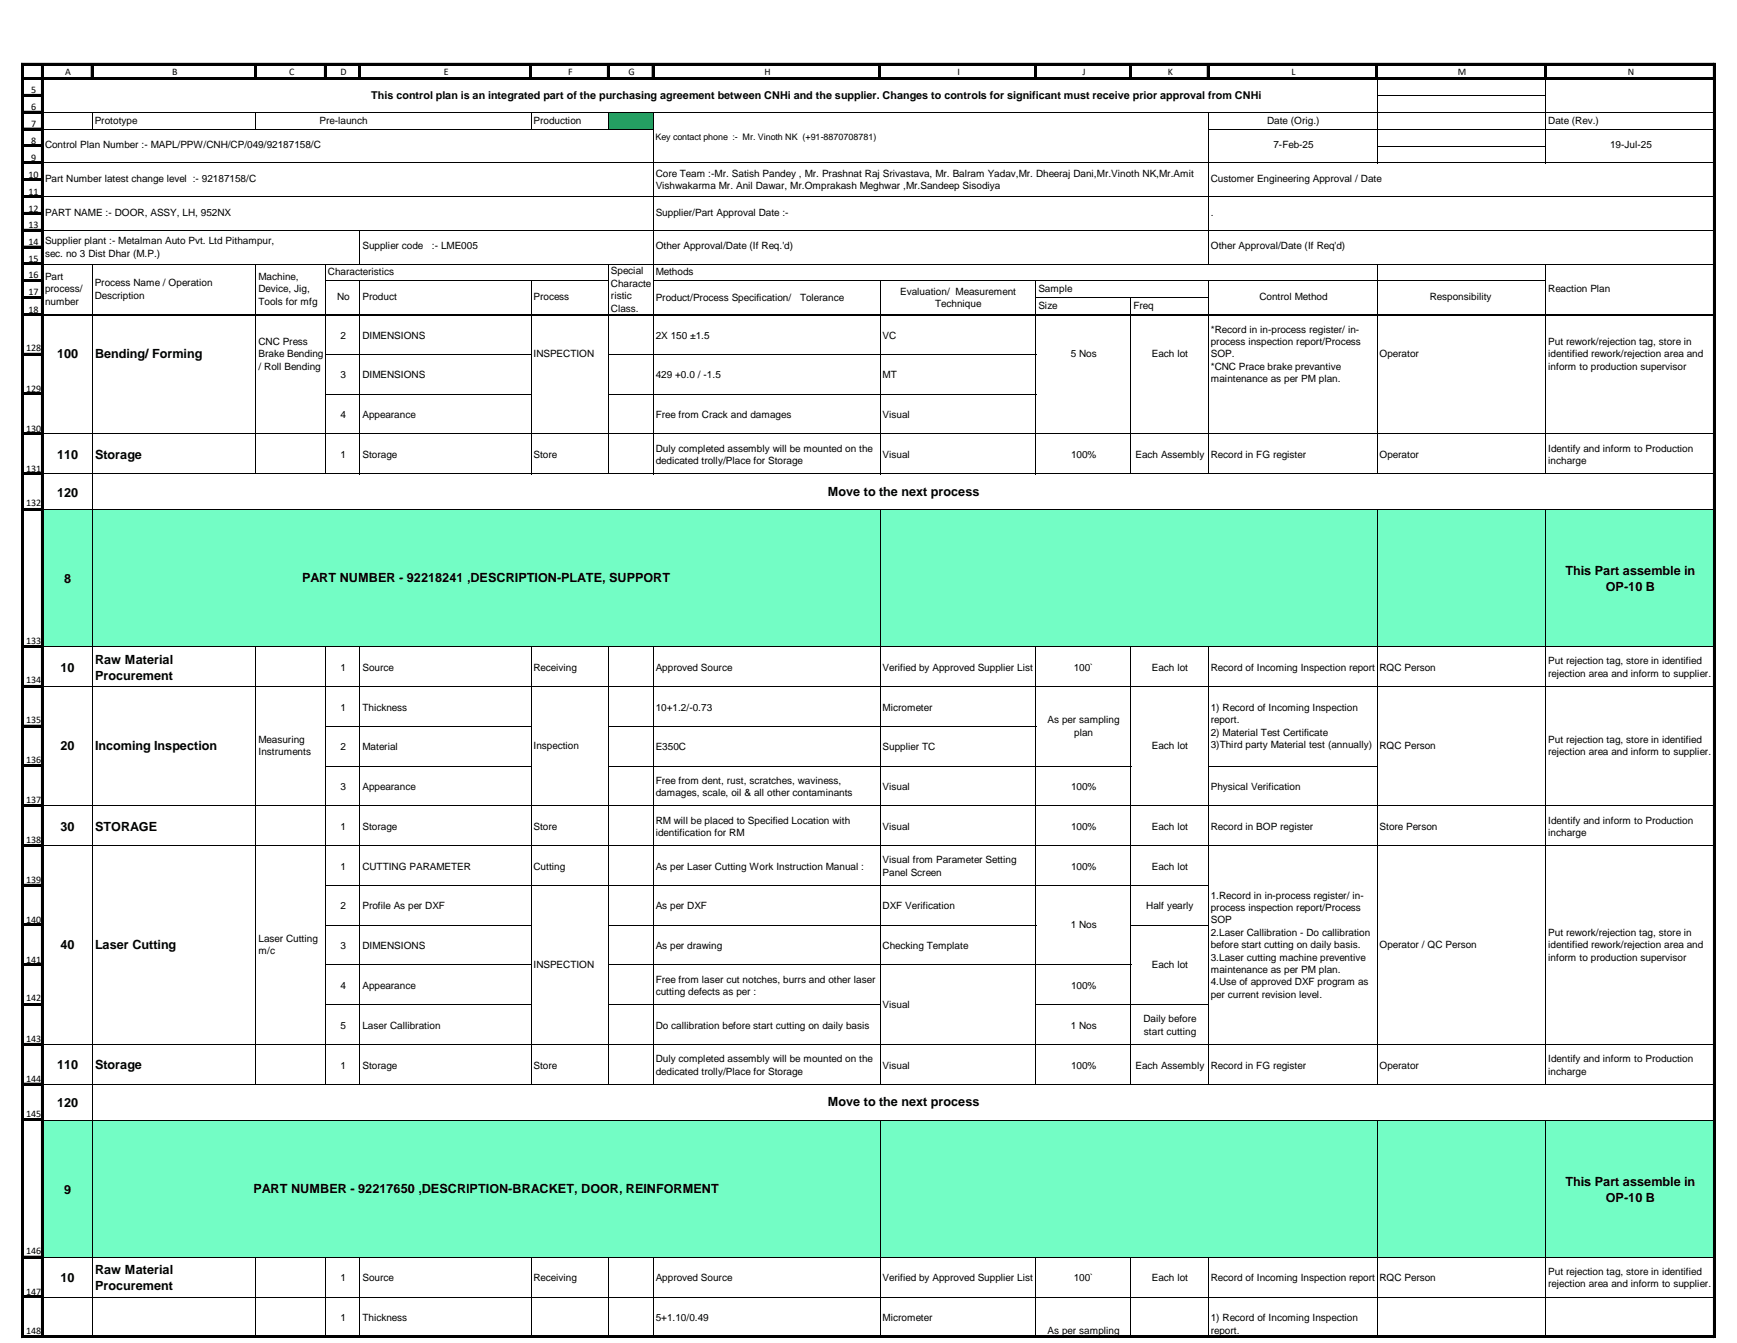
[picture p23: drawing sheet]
<svg xmlns="http://www.w3.org/2000/svg" width="279mm" height="216mm" viewBox="0 0 279 216" stroke-linecap="round" stroke-linejoin="round" font-family="sans-serif">
<defs><g id="words">
<g font-size="2">
<text x="9.2" y="57.6">100</text>
<text x="15.3" y="57.6">Bending/ Forming</text>
<text x="9.2" y="73.8">110</text>
<text x="15.3" y="73.8">Storage</text>
<text x="9.2" y="79.9">120</text>
<text x="133.2" y="79.7">Move to the next process</text>
<text x="10.3" y="93.7">8</text>
<text x="48.6" y="93.6">PART NUMBER - 92218241 ,DESCRIPTION-PLATE, SUPPORT</text>
<text x="251.8" y="92.5">This Part assemble in</text>
<text x="258.3" y="95">OP-10 B</text>
<text x="9.7" y="108">10</text>
<text x="15.3" y="106.7">Raw Material</text>
<text x="15.3" y="109.2">Procurement</text>
<text x="9.7" y="120.6">20</text>
<text x="15.3" y="120.6">Incoming Inspection</text>
<text x="9.7" y="133.5">30</text>
<text x="15.3" y="133.5">STORAGE</text>
<text x="9.7" y="152.6">40</text>
<text x="15.3" y="152.6">Laser Cutting</text>
<text x="9.2" y="171.9">110</text>
<text x="15.3" y="171.9">Storage</text>
<text x="9.2" y="178">120</text>
<text x="133.2" y="177.8">Move to the next process</text>
<text x="10.3" y="191.9">9</text>
<text x="40.8" y="191.7">PART NUMBER - 92217650 ,DESCRIPTION-BRACKET, DOOR, REINFORMENT</text>
<text x="251.8" y="190.6">This Part assemble in</text>
<text x="258.3" y="193.2">OP-10 B</text>
<text x="9.7" y="206.1">10</text>
<text x="15.3" y="204.9">Raw Material</text>
<text x="15.3" y="207.4">Procurement</text>
</g>
<text font-size="1.7" x="59.7" y="15.9">This control plan is an integrated part of the purchasing agreement between CNHi and the supplier. Changes to controls for significant must receive prior approval from CNHi</text>
<g font-size="1.6">
<text x="5" y="15">5</text>
<text x="5" y="17.7">6</text>
<text x="10.5" y="12">A</text>
<text x="27.7" y="12">B</text>
<text x="46.5" y="12">C</text>
<text x="54.8" y="12">D</text>
<text x="71.4" y="12">E</text>
<text x="91.4" y="12">F</text>
<text x="101.1" y="12">G</text>
<text x="123" y="12">H</text>
<text x="154" y="12">I</text>
<text x="174.1" y="12">J</text>
<text x="187.9" y="12">K</text>
<text x="207.7" y="12">L</text>
<text x="234.5" y="12">M</text>
<text x="261.8" y="12">N</text>
<text x="5" y="20.4">7</text>
<text x="5" y="23.2">8</text>
<text x="7.2" y="23.8">Control Plan Number :- MAPL/PPW/CNH/CP/049/92187158/C</text>
<text x="15.2" y="19.9">Prototype</text>
<text x="51.4" y="19.9">Pre-launch</text>
<text x="85.8" y="19.9">Production</text>
<text x="203.8" y="19.9">Date (Orig.)</text>
<text x="204.8" y="23.8">7-Feb-25</text>
<text x="249" y="19.9">Date (Rev.)</text>
<text x="259" y="23.8">19-Jul-25</text>
<text x="4.6" y="28.6">10</text>
<text x="5" y="25.9">9</text>
<text x="7.2" y="29.3">Part Number latest change level :- 92187158/C</text>
<text x="105.5" y="28.4">Core Team :-Mr. Satish Pandey , Mr. Prashnat Raj Srivastava, Mr. Balram Yadav,Mr. Dheeraj Dani,Mr.Vinoth NK,Mr.Amit</text>
<text x="194.8" y="29.3">Customer Engineering Approval / Date</text>
<text x="4.6" y="31.3">11</text>
<text x="4.6" y="34">12</text>
<text x="7.2" y="34.7">PART NAME :- DOOR, ASSY, LH, 952NX</text>
<text x="105.5" y="30.4">Vishwakarma Mr. Anil Dawar, Mr.Omprakash Meghwar ,Mr.Sandeep Sisodiya</text>
<text x="105.5" y="34.7">Supplier/Part Approval Date :-</text>
<text x="194.8" y="34.7">.</text>
<text x="4.6" y="36.7">13</text>
<text x="4.6" y="39.4">14</text>
<text x="7.2" y="39.3">Supplier plant :- Metalman Auto Pvt. Ltd Pithampur,</text>
<text x="7.2" y="41.2">sec. no 3 Dist Dhar (M.P.)</text>
<text x="58.3" y="40.1">Supplier code</text>
<text x="69.5" y="40.1">:- LME005</text>
<text x="105.5" y="40.1">Other Approval/Date (If Req.'d)</text>
<text x="194.8" y="40.1">Other Approval/Date (If Req'd)</text>
<text x="4.6" y="42.1">15</text>
<text x="4.6" y="44.7">16</text>
<text x="4.6" y="47.4">17</text>
<text x="7.2" y="45">Part</text>
<text x="7.2" y="47">process/</text>
<text x="15.2" y="46">Process Name / Operation</text>
<text x="41.6" y="45">Machine,</text>
<text x="41.6" y="47">Device, Jig,</text>
<text x="52.8" y="44.2">Characteristics</text>
<text x="98.3" y="44.1">Special</text>
<text x="98.3" y="46.1">Characte</text>
<text x="105.5" y="44.2">Methods</text>
<text x="144.8" y="47.4">Evaluation/ Measurement</text>
<text x="167" y="47">Sample</text>
<text x="249" y="46.9">Reaction Plan</text>
<text x="4.6" y="50.3">18</text>
<text x="7.2" y="49">number</text>
<text x="15.2" y="48">Description</text>
<text x="41.6" y="49">Tools for mfg</text>
<text x="54.2" y="48.2">No</text>
<text x="58.3" y="48.2">Product</text>
<text x="85.8" y="48.2">Process</text>
<text x="98.3" y="48.1">ristic</text>
<text x="98.3" y="50.1">Class.</text>
<text x="105.5" y="48.4">Product/Process Specification/</text>
<text x="128.7" y="48.4">Tolerance</text>
<text x="150.4" y="49.4">Technique</text>
<text x="167" y="49.7">Size</text>
<text x="182.3" y="49.7">Freq</text>
<text x="194.8" y="53.5">*Record in in-process register/ in-</text>
<text x="202.6" y="48.2">Control Method</text>
<text x="230" y="48.2">Responsibility</text>
<text x="4.2" y="56.4">128</text>
<text x="41.6" y="55.5">CNC Press</text>
<text x="41.6" y="57.5">Brake Bending</text>
<text x="41.6" y="59.4">/ Roll Bending</text>
<text x="54.7" y="54.4">2</text>
<text x="58.3" y="54.4">DIMENSIONS</text>
<text x="85.8" y="57.5">INSPECTION</text>
<text x="105.5" y="54.4">2X 150 ±1.5</text>
<text x="142" y="54.4">VC</text>
<text x="172.2" y="57.5">5 Nos</text>
<text x="185.3" y="57.5">Each lot</text>
<text x="194.8" y="55.5">process inspection report/Process</text>
<text x="194.8" y="57.5">SOP.</text>
<text x="194.8" y="59.4">*CNC Prace brake prevantive</text>
<text x="221.9" y="57.5">Operator</text>
<text x="249" y="55.5">Put rework/rejection tag, store in</text>
<text x="249" y="57.5">identified rework/rejection area and</text>
<text x="249" y="59.4">inform to production supervisor</text>
<text x="4.2" y="63">129</text>
<text x="54.7" y="60.8">3</text>
<text x="58.3" y="60.8">DIMENSIONS</text>
<text x="105.5" y="60.8">429 +0.0 / -1.5</text>
<text x="142" y="60.8">MT</text>
<text x="194.8" y="61.4">maintenance as per PM plan.</text>
<text x="4.2" y="69.4">130</text>
<text x="54.7" y="67.2">4</text>
<text x="58.3" y="67.2">Appearance</text>
<text x="105.5" y="67.2">Free from Crack and damages</text>
<text x="142" y="67.2">Visual</text>
<text x="4.2" y="75.8">131</text>
<text x="54.7" y="73.6">1</text>
<text x="58.3" y="73.6">Storage</text>
<text x="85.8" y="73.6">Store</text>
<text x="105.5" y="72.6">Duly completed assembly will be mounted on the</text>
<text x="105.5" y="74.6">dedicated trolly/Place for Storage</text>
<text x="142" y="73.6">Visual</text>
<text x="172.3" y="73.6">100%</text>
<text x="182.7" y="73.6">Each Assembly</text>
<text x="194.8" y="73.6">Record in FG register</text>
<text x="221.9" y="73.6">Operator</text>
<text x="249" y="72.6">Identify and inform to Production</text>
<text x="249" y="74.6">incharge</text>
<text x="4.2" y="81.4">132</text>
<text x="4.2" y="103.5">133</text>
<text x="54.7" y="107.8">1</text>
<text x="58.3" y="107.8">Source</text>
<text x="85.8" y="107.8">Receiving</text>
<text x="105.5" y="107.8">Approved Source</text>
<text x="142" y="107.8">Verified by Approved Supplier List</text>
<text x="172.7" y="107.8">100`</text>
<text x="185.3" y="107.8">Each lot</text>
<text x="194.8" y="107.8">Record of Incoming Inspection report</text>
<text x="221.9" y="107.8">RQC Person</text>
<text x="249" y="106.8">Put rejection tag, store in identified</text>
<text x="4.2" y="109.9">134</text>
<text x="249" y="108.8">rejection area and inform to supplier.</text>
<text x="4.2" y="116.3">135</text>
<text x="41.6" y="119.4">Measuring</text>
<text x="54.7" y="114.2">1</text>
<text x="58.3" y="114.2">Thickness</text>
<text x="105.5" y="114.2">10+1.2/-0.73</text>
<text x="142" y="114.2">Micrometer</text>
<text x="168.5" y="116.3">As per sampling</text>
<text x="172.8" y="118.3">plan</text>
<text x="194.8" y="114.3">1) Record of Incoming Inspection</text>
<text x="194.8" y="116.3">report.</text>
<text x="194.8" y="118.3">2) Material Test Certificate</text>
<text x="249" y="119.4">Put rejection tag, store in identified</text>
<text x="4.2" y="122.7">136</text>
<text x="41.6" y="121.4">Instruments</text>
<text x="54.7" y="120.6">2</text>
<text x="58.3" y="120.6">Material</text>
<text x="85.8" y="120.5">Inspection</text>
<text x="105.5" y="120.6">E350C</text>
<text x="142" y="120.6">Supplier TC</text>
<text x="185.3" y="120.5">Each lot</text>
<text x="194.8" y="120.3">3)Third party Material test (annually)</text>
<text x="221.9" y="120.5">RQC Person</text>
<text x="249" y="121.4">rejection area and inform to supplier.</text>
<text x="4.2" y="129.1">137</text>
<text x="54.7" y="127">3</text>
<text x="58.3" y="127">Appearance</text>
<text x="105.5" y="126">Free from dent, rust, scratches, waviness,</text>
<text x="105.5" y="128">damages, scale, oil &amp; all other contaminants</text>
<text x="142" y="127">Visual</text>
<text x="172.3" y="127">100%</text>
<text x="194.8" y="127">Physical Verification</text>
<text x="4.2" y="135.4">138</text>
<text x="54.7" y="133.4">1</text>
<text x="58.3" y="133.4">Storage</text>
<text x="85.8" y="133.4">Store</text>
<text x="105.5" y="132.4">RM will be placed to Specified Location with</text>
<text x="105.5" y="134.4">identification for RM</text>
<text x="142" y="133.4">Visual</text>
<text x="172.3" y="133.4">100%</text>
<text x="185.3" y="133.4">Each lot</text>
<text x="194.8" y="133.4">Record in BOP register</text>
<text x="221.9" y="133.4">Store Person</text>
<text x="249" y="132.4">Identify and inform to Production</text>
<text x="249" y="134.4">incharge</text>
<text x="4.2" y="142">139</text>
<text x="54.7" y="139.8">1</text>
<text x="58.3" y="139.8">CUTTING PARAMETER</text>
<text x="85.8" y="139.8">Cutting</text>
<text x="105.5" y="139.8">As per Laser Cutting Work Instruction Manual :</text>
<text x="142" y="138.8">Visual from Parameter Setting</text>
<text x="142" y="140.8">Panel Screen</text>
<text x="172.3" y="139.8">100%</text>
<text x="185.3" y="139.8">Each lot</text>
<text x="4.2" y="148.4">140</text>
<text x="54.7" y="146.2">2</text>
<text x="58.3" y="146.2">Profile As per DXF</text>
<text x="105.5" y="146.2">As per DXF</text>
<text x="142" y="146.2">DXF Verification</text>
<text x="172.2" y="149.2">1 Nos</text>
<text x="184.4" y="146.2">Half yearly</text>
<text x="194.8" y="144.5">1.Record in in-process register/ in-</text>
<text x="194.8" y="146.5">process inspection report/Process</text>
<text x="194.8" y="148.4">SOP</text>
<text x="4.2" y="154.8">141</text>
<text x="41.6" y="151.4">Laser Cutting</text>
<text x="41.6" y="153.4">m/c</text>
<text x="54.7" y="152.6">3</text>
<text x="58.3" y="152.6">DIMENSIONS</text>
<text x="85.8" y="155.6">INSPECTION</text>
<text x="105.5" y="152.6">As per drawing</text>
<text x="142" y="152.6">Checking Template</text>
<text x="185.3" y="155.6">Each lot</text>
<text x="194.8" y="150.4">2.Laser Callibration - Do callibration</text>
<text x="194.8" y="152.4">before start cutting on daily basis.</text>
<text x="194.8" y="154.4">3.Laser cutting machine preventive</text>
<text x="221.9" y="152.4">Operator / QC Person</text>
<text x="249" y="150.4">Put rework/rejection tag, store in</text>
<text x="249" y="152.4">identified rework/rejection area and</text>
<text x="249" y="154.4">inform to production supervisor</text>
<text x="4.2" y="160.9">142</text>
<text x="54.7" y="159">4</text>
<text x="58.3" y="159">Appearance</text>
<text x="105.5" y="158">Free from laser cut notches, burrs and other laser</text>
<text x="105.5" y="160">cutting defects as per :</text>
<text x="172.3" y="159">100%</text>
<text x="194.8" y="156.4">maintenance as per PM plan.</text>
<text x="194.8" y="158.4">4.Use of approved DXF program as</text>
<text x="194.8" y="160.4">per current revision level.</text>
<text x="4.2" y="167.6">143</text>
<text x="54.7" y="165.4">5</text>
<text x="58.3" y="165.4">Laser Callibration</text>
<text x="105.5" y="165.4">Do callibration before start cutting on daily basis</text>
<text x="142" y="162">Visual</text>
<text x="172.2" y="165.4">1 Nos</text>
<text x="183.9" y="164.4">Daily before</text>
<text x="184" y="166.4">start cutting</text>
<text x="4.2" y="174">144</text>
<text x="54.7" y="171.8">1</text>
<text x="58.3" y="171.8">Storage</text>
<text x="85.8" y="171.8">Store</text>
<text x="105.5" y="170.8">Duly completed assembly will be mounted on the</text>
<text x="105.5" y="172.8">dedicated trolly/Place for Storage</text>
<text x="142" y="171.8">Visual</text>
<text x="172.3" y="171.8">100%</text>
<text x="182.7" y="171.8">Each Assembly</text>
<text x="194.8" y="171.8">Record in FG register</text>
<text x="221.9" y="171.8">Operator</text>
<text x="249" y="170.8">Identify and inform to Production</text>
<text x="249" y="172.8">incharge</text>
<text x="4.2" y="179.6">145</text>
<text x="4.2" y="201.6">146</text>
<text x="4.2" y="208.2">147</text>
<text x="54.7" y="206">1</text>
<text x="58.3" y="206">Source</text>
<text x="85.8" y="206">Receiving</text>
<text x="105.5" y="206">Approved Source</text>
<text x="142" y="206">Verified by Approved Supplier List</text>
<text x="172.7" y="206">100`</text>
<text x="185.3" y="206">Each lot</text>
<text x="194.8" y="206">Record of Incoming Inspection report</text>
<text x="221.9" y="206">RQC Person</text>
<text x="249" y="205">Put rejection tag, store in identified</text>
<text x="249" y="207">rejection area and inform to supplier.</text>
<text x="4.2" y="214.4">148</text>
<text x="54.7" y="212.4">1</text>
<text x="58.3" y="212.4">Thickness</text>
<text x="105.5" y="212.4">5+1.10/0.49</text>
<text x="142" y="212.4">Micrometer</text>
<text x="168.5" y="214.4">As per sampling</text>
<text x="194.8" y="212.4">1) Record of Incoming Inspection</text>
<text x="194.8" y="214.4">report.</text>
<text x="172.8" y="216.4">plan</text>
<text x="194.8" y="216.4">2) Material Test Certificate</text>
</g>
<text font-size="1.4" x="105.4" y="22.5">Key contact phone :- Mr. Vinoth NK (+91-8870708781)</text>
</g></defs>
<g fill="none" stroke="#000" stroke-width=".16">
<path d="M3.8 12.5h3.1M3.8 15.2h3.1M3.8 17.9h3.1M6.7 12.8v37.9M3.8 20.6h3.1M3.8 23.3h3.1M3.8 26h3.1M3.8 28.7h3.1M3.8 31.4h3.1M3.8 34.1h3.1M3.8 36.9h3.1M3.8 39.6h3.1"/>
<path d="M3.8 42.3h3.1M3.8 45h3.1M3.8 47.7h3.1M3.8 50.4h3.1"/>
</g>
<g fill="none" stroke="#000" stroke-width=".34">
<path d="M3.8 12.6h3.1M3.8 15.3h3.1M3.8 18h3.1M6.8 12.7v38M3.8 20.7h3.1M3.8 23.5h3.1M3.8 26.2h3.1M3.8 28.9h3.1M3.8 31.6h3.1M3.8 34.3h3.1M3.8 37h3.1M3.8 39.7h3.1"/>
<path d="M3.8 42.4h3.1M3.8 45.1h3.1M3.8 47.8h3.1M3.8 50.6h3.1"/>
</g>
<path d="M3.8 50.7h3.2v.1h-3.2z" fill-rule="evenodd" fill="#fff"/>
<g fill="none" stroke="#000" stroke-width=".16">
<path d="M6.7 10.5v2.2M7 12.5h268.6M14.7 10.5v2.2M41 10.5v2.2M52.2 10.5v2.2M57.7 10.5v2.2M85.2 10.5v2.2M97.7 10.5v2.2M104.9 10.5v2.2M141.4 10.5v2.2M166.5 10.5v2.2M181.7 10.5v2.2"/>
<path d="M194.2 10.5v2.2M221.3 10.5v2.2M248.5 10.5v2.2M275.6 10.5v2.2"/>
</g>
<g fill="none" stroke="#000" stroke-width=".34">
<path d="M6.8 10.5v2.2M6.9 12.6h268.7M14.8 10.5v2.2M41.2 10.5v2.2M52.3 10.5v2.2M57.9 10.5v2.2M85.4 10.5v2.2M97.8 10.5v2.2M105 10.5v2.2M141.5 10.5v2.2M166.6 10.5v2.2M181.9 10.5v2.2"/>
<path d="M194.3 10.5v2.2M221.5 10.5v2.2M248.6 10.5v2.2"/>
</g>
<path d="M97.8 18h7.3v2.8h-7.3z" fill-rule="evenodd" fill="#00b050"/>
<g fill="none" stroke="#000" stroke-width=".16">
<path d="M7 12.7v37.7M7 18.1h268.6M14.8 18.1v2.7M41.2 18.1v2.7M85.4 18.1v2.7M97.9 18.1v2.7M105.1 18.1v32.3M194.4 18.1v24.4M221.5 12.7v13.6M221.6 15.3h27.1M248.6 12.7v13.6M7 20.8h98.1"/>
<path d="M7 26.2h268.6M7 31.6h268.6M7 37h268.6M57.9 37.1v5.4M194.4 20.8h81.2M221.6 23.5h27.1M3.8 50.7h3.1M3.8 56.8h3.1M6.7 50.7v164.1M7 42.4h268.6M14.8 42.5v7.9M41.2 42.5v7.9"/>
<path d="M52.4 42.5v7.9M52.4 45.2h45.5M57.9 45.2v5.2M85.4 45.2v5.2M97.9 42.5v7.9M105.1 45.2h143.6M141.6 45.2v5.2M166.6 45.2v5.2M166.7 47.9h27.7M181.9 47.9v2.5M194.4 45.2v5.2M221.5 42.5v7.9"/>
<path d="M248.6 42.5v7.9M3.8 63.2h3.1M3.8 69.6h3.1M3.8 76h3.1M3.8 81.7h3.1M3.8 103.8h3.1M3.8 110.2h3.1M3.8 116.6h3.1M3.8 123h3.1M3.8 129.4h3.1M3.8 135.8h3.1M3.8 142.2h3.1"/>
<path d="M3.8 148.6h3.1M3.8 154.9h3.1M3.8 161.3h3.1M3.8 167.7h3.1M3.8 174.1h3.1M3.8 179.9h3.1M3.8 214.7h3.1M3.8 201.9h3.1M3.8 208.3h3.1"/>
</g>
<path d="M275.8 12.7v37.7M6.9 50.6h269" fill="none" stroke="#000" stroke-width=".3"/>
<g fill="none" stroke="#000" stroke-width=".34">
<path d="M3.8 56.9h3.1M6.8 50.7v164.1M3.8 63.3h3.1M3.8 69.7h3.1M3.8 76.1h3.1M3.8 81.9h3.1M3.8 103.9h3.1M3.8 110.3h3.1M3.8 116.7h3.1M3.8 123.1h3.1M3.8 129.5h3.1M3.8 135.9h3.1"/>
<path d="M3.8 142.3h3.1M3.8 148.7h3.1M3.8 155.1h3.1M3.8 161.5h3.1M3.8 167.9h3.1M3.8 174.3h3.1M3.8 180h3.1M3.8 202.1h3.1M3.8 208.5h3.1"/>
</g>
<g fill="#73fdc5">
<path d="M6.9 81.9h268.7v22.1h-268.7z" fill-rule="evenodd"/>
<path d="M6.9 180h268.7v22.1h-268.7z" fill-rule="evenodd"/>
</g>
<g fill="none" stroke="#000" stroke-width=".16">
<path d="M275.6 10.2v204.8M275.9 10.2h-272.4v204.8M7 50.7v164.2M14.8 50.7v164.2M41.2 50.7v25.5M52.4 50.7v25.5M52.4 57h33.1M57.9 50.7v25.5M85.4 50.7v25.5M97.9 50.7v25.5M97.9 57h68.8M105.1 50.7v25.5"/>
<path d="M141.6 50.7v25.5M166.6 50.7v25.5M181.9 50.7v25.5M194.4 50.7v25.5M221.5 50.7v25.5M248.6 50.7v25.5M275.8 50.7v164.2M7 69.8h268.8M7 76.2h268.8M52.4 63.4h33.1M97.9 63.4h68.8M7 81.9h268.8"/>
<path d="M141.6 82v92.4M221.5 82v92.4M248.6 82v92.4M7 104h268.8M7 110.4h268.8M41.2 104v70.4M52.4 104v70.4M52.4 116.8h33.1M57.9 104v70.4M85.4 104v70.4M97.9 104v70.4M97.9 116.8h68.8"/>
<path d="M105.1 104v70.4M166.6 104v70.4M181.9 104v70.4M194.4 104v70.4M7 129.5h268.8M7 135.9h268.8M52.4 123.2h33.1M97.9 123.2h84.1M194.4 123.2h27.2M52.4 148.7h33.1M52.4 155.1h33.1M52.4 142.3h142"/>
<path d="M97.9 148.7h68.8M97.9 155.1h84.1M182 148.7h12.4M7 167.9h268.8M7 174.3h268.8M52.4 161.5h33.1M97.9 161.5h43.7M166.7 161.5h27.7M7 180.1h268.8M141.6 180.1v34.9M221.5 180.1v34.8M248.6 180.1v34.8"/>
<path d="M3.5 214.7h272.4M7 202.1h268.8M7 208.5h268.8M41.2 202.2v12.7M52.4 202.2v12.8M52.4 214.9h33.1M57.9 202.2v12.8M85.4 202.2v12.8M97.9 202.2v12.8M97.9 214.9h68.8M105.1 202.2v12.8M166.6 202.2v12.8"/>
<path d="M181.9 202.2v12.7M194.4 202.2v12.7"/>
</g>
<path d="M3.5 10.3h272.4M3.6 10.2v204.9M275.8 10.2v204.9M3.5 214.9h272.4" fill="none" stroke="#000" stroke-width=".34"/>
<use href="#words"/>
</svg>
